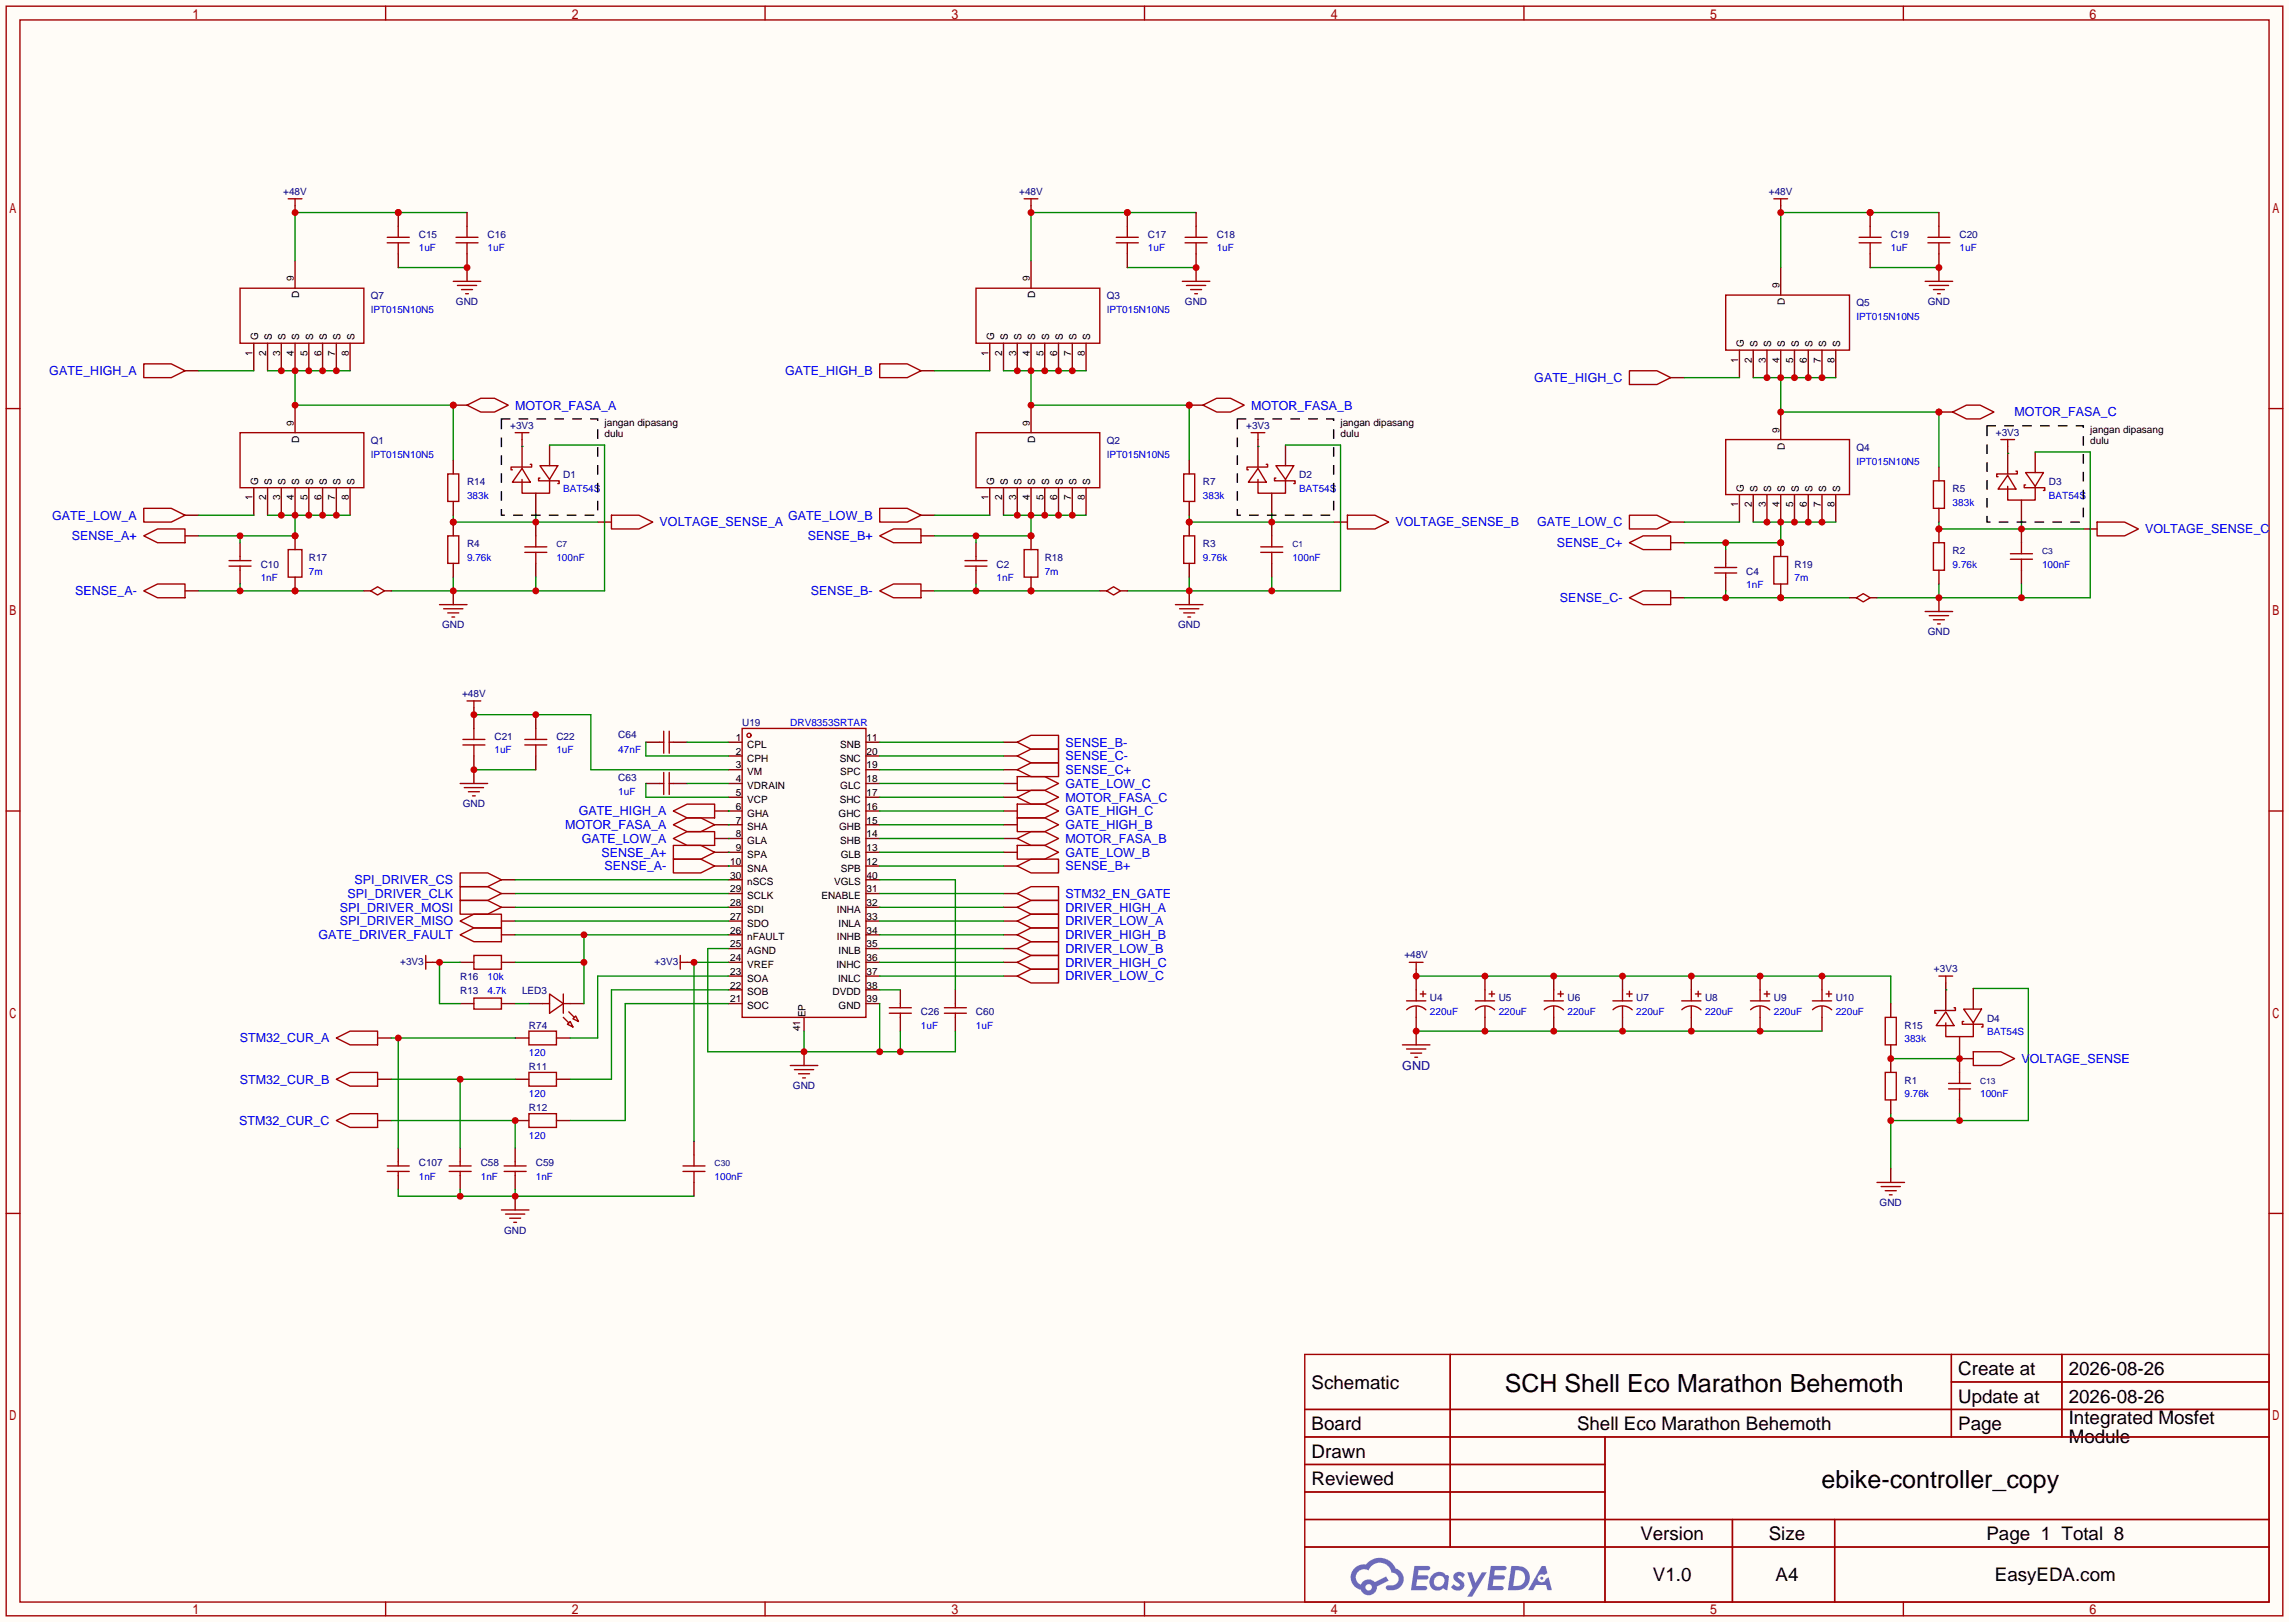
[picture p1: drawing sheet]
<svg xmlns="http://www.w3.org/2000/svg" width="423mm" height="299mm" viewBox="0 0 423 299" stroke-linecap="round" stroke-linejoin="round" font-family="sans-serif">
<defs><g id="words">
<g font-size="4.6">
<text x="277.9" y="257">SCH Shell Eco Marathon Behemoth</text>
<text x="336.4" y="274.8">ebike-controller_copy</text>
</g>
<g font-size="3.5">
<text x="242.2" y="256.4">Schematic</text>
<text x="361.6" y="253.9">Create at</text>
<text x="382" y="253.9">2026-08-26</text>
<text x="361.6" y="259">Update at</text>
<text x="382" y="259">2026-08-26</text>
<text x="382" y="262.9">Integrated Mosfet</text>
<text x="242.2" y="264">Board</text>
<text x="242.2" y="269.1">Drawn</text>
<text x="291.2" y="264">Shell Eco Marathon Behemoth</text>
<text x="361.6" y="264">Page</text>
<text x="382" y="266.3">Module</text>
<text x="242.2" y="274.2">Reviewed</text>
<text x="302.9" y="284.4">Version</text>
<text x="326.6" y="284.4">Size</text>
<text x="366.8" y="284.4">Page 1 Total 8</text>
<text x="305.2" y="292">V1.0</text>
<text x="327.8" y="292">A4</text>
<text x="368.3" y="292">EasyEDA.com</text>
</g>
<g font-size="2.3" fill="#00f">
<text x="9.1" y="69.3">GATE_HIGH_A</text>
<text x="145" y="69.3">GATE_HIGH_B</text>
<text x="283.3" y="70.5">GATE_HIGH_C</text>
<text x="95.1" y="75.6">MOTOR_FASA_A</text>
<text x="231" y="75.6">MOTOR_FASA_B</text>
<text x="372" y="76.9">MOTOR_FASA_C</text>
<text x="9.6" y="95.9">GATE_LOW_A</text>
<text x="145.5" y="95.9">GATE_LOW_B</text>
<text x="13.3" y="99.7">SENSE_A+</text>
<text x="121.8" y="97.2">VOLTAGE_SENSE_A</text>
<text x="149.2" y="99.7">SENSE_B+</text>
<text x="257.7" y="97.2">VOLTAGE_SENSE_B</text>
<text x="283.8" y="97.2">GATE_LOW_C</text>
<text x="287.5" y="101">SENSE_C+</text>
<text x="396.1" y="98.5">VOLTAGE_SENSE_C</text>
<text x="13.9" y="109.9">SENSE_A-</text>
<text x="149.7" y="109.9">SENSE_B-</text>
<text x="288" y="111.2">SENSE_C-</text>
<text x="196.7" y="137.8">SENSE_B-</text>
<text x="196.7" y="142.9">SENSE_C+</text>
<text x="196.7" y="140.4">SENSE_C-</text>
<text x="196.7" y="148">MOTOR_FASA_C</text>
<text x="196.7" y="145.5">GATE_LOW_C</text>
<text x="104.3" y="153.1">MOTOR_FASA_A</text>
<text x="106.9" y="150.5">GATE_HIGH_A</text>
<text x="107.4" y="155.6">GATE_LOW_A</text>
<text x="196.7" y="155.6">MOTOR_FASA_B</text>
<text x="196.7" y="150.5">GATE_HIGH_C</text>
<text x="196.7" y="153.1">GATE_HIGH_B</text>
<text x="111.1" y="158.2">SENSE_A+</text>
<text x="111.6" y="160.7">SENSE_A-</text>
<text x="196.7" y="158.2">GATE_LOW_B</text>
<text x="196.7" y="160.7">SENSE_B+</text>
<text x="64.2" y="165.8">SPI_DRIVER_CLK</text>
<text x="65.5" y="163.2">SPI_DRIVER_CS</text>
<text x="196.7" y="165.8">STM32_EN_GATE</text>
<text x="58.8" y="173.4">GATE_DRIVER_FAULT</text>
<text x="62.8" y="168.3">SPI_DRIVER_MOSI</text>
<text x="62.8" y="170.9">SPI_DRIVER_MISO</text>
<text x="196.7" y="173.4">DRIVER_HIGH_B</text>
<text x="196.7" y="170.9">DRIVER_LOW_A</text>
<text x="196.7" y="168.3">DRIVER_HIGH_A</text>
<text x="196.7" y="178.5">DRIVER_HIGH_C</text>
<text x="196.7" y="175.9">DRIVER_LOW_B</text>
<text x="196.7" y="181">DRIVER_LOW_C</text>
<text x="44.3" y="192.5">STM32_CUR_A</text>
<text x="373.3" y="196.3">VOLTAGE_SENSE</text>
<text x="44.3" y="200.1">STM32_CUR_B</text>
<text x="44.2" y="207.7">STM32_CUR_C</text>
</g>
<text font-size="2.3" fill="#000080" x="258.9" y="197.5">GND</text>
<g font-size="1.8" fill="#000080">
<text x="52.3" y="36">+48V</text>
<text x="188.2" y="36">+48V</text>
<text x="326.6" y="36">+48V</text>
<text x="77.3" y="43.9">C15</text>
<text x="90" y="43.9">C16</text>
<text x="212" y="43.9">C17</text>
<text x="224.7" y="43.9">C18</text>
<text x="349.1" y="43.9">C19</text>
<text x="361.8" y="43.9">C20</text>
<text x="68.5" y="55.3">Q7</text>
<text x="84.2" y="56.3">GND</text>
<text x="204.3" y="55.3">Q3</text>
<text x="218.8" y="56.3">GND</text>
<text x="342.8" y="56.6">Q5</text>
<text x="356" y="56.3">GND</text>
<text x="68.5" y="82">Q1</text>
<text x="94.2" y="79.2">+3V3</text>
<text x="204.3" y="82">Q2</text>
<text x="230.1" y="79.2">+3V3</text>
<text x="342.8" y="83.2">Q4</text>
<text x="368.5" y="80.4">+3V3</text>
<text x="86.2" y="89.6">R14</text>
<text x="104" y="88.3">D1</text>
<text x="222.1" y="89.6">R7</text>
<text x="239.9" y="88.3">D2</text>
<text x="378.3" y="89.6">D3</text>
<text x="360.6" y="90.9">R5</text>
<text x="86.2" y="101">R4</text>
<text x="222.1" y="101">R3</text>
<text x="48.1" y="104.8">C10</text>
<text x="57" y="103.6">R17</text>
<text x="184" y="104.8">C2</text>
<text x="192.9" y="103.6">R18</text>
<text x="322.5" y="106.1">C4</text>
<text x="331.3" y="104.8">R19</text>
<text x="360.6" y="102.3">R2</text>
<text x="81.6" y="116">GND</text>
<text x="217.5" y="116">GND</text>
<text x="356" y="117.3">GND</text>
<text x="85.3" y="128.7">+48V</text>
<text x="91.3" y="136.6">C21</text>
<text x="102.7" y="136.6">C22</text>
<text x="114.2" y="136.3">C64</text>
<text x="137" y="134">U19</text>
<text x="85.4" y="149">GND</text>
<text x="114.2" y="144.2">C63</text>
<text x="73.9" y="178.2">+3V3</text>
<text x="120.9" y="178.2">+3V3</text>
<text x="259.3" y="177">+48V</text>
<text x="357.1" y="179.5">+3V3</text>
<text x="85" y="183.6">R13</text>
<text x="85" y="181">R16</text>
<text x="96.4" y="183.6">LED3</text>
<text x="264" y="184.8">U4</text>
<text x="276.7" y="184.8">U5</text>
<text x="289.4" y="184.8">U6</text>
<text x="302.1" y="184.8">U7</text>
<text x="314.8" y="184.8">U8</text>
<text x="327.5" y="184.8">U9</text>
<text x="339" y="184.8">U10</text>
<text x="97.7" y="189.9">R74</text>
<text x="170.1" y="187.4">C26</text>
<text x="180.2" y="187.4">C60</text>
<text x="351.7" y="189.9">R15</text>
<text x="366.9" y="188.6">D4</text>
<text x="97.7" y="197.5">R11</text>
<text x="146.4" y="201.1">GND</text>
<text x="351.7" y="200.1">R1</text>
<text x="97.7" y="205.2">R12</text>
<text x="77.3" y="215.3">C107</text>
<text x="88.8" y="215.3">C58</text>
<text x="98.9" y="215.3">C59</text>
<text x="93.1" y="227.8">GND</text>
<text x="347.1" y="222.7">GND</text>
</g>
<g font-size="1.8" fill="#00f">
<text x="77.3" y="46.4">1uF</text>
<text x="90" y="46.4">1uF</text>
<text x="212" y="46.4">1uF</text>
<text x="224.7" y="46.4">1uF</text>
<text x="349.1" y="46.4">1uF</text>
<text x="361.8" y="46.4">1uF</text>
<text x="68.5" y="57.8">IPT015N10N5</text>
<text x="204.3" y="57.8">IPT015N10N5</text>
<text x="342.8" y="59.1">IPT015N10N5</text>
<text x="68.5" y="84.5">IPT015N10N5</text>
<text x="204.3" y="84.5">IPT015N10N5</text>
<text x="342.8" y="85.8">IPT015N10N5</text>
<text x="86.2" y="92.1">383k</text>
<text x="104" y="90.9">BAT54S</text>
<text x="222.1" y="92.1">383k</text>
<text x="239.9" y="90.9">BAT54S</text>
<text x="360.6" y="93.4">383k</text>
<text x="378.3" y="92.1">BAT54S</text>
<text x="48.1" y="107.4">1nF</text>
<text x="57" y="106.1">7m</text>
<text x="86.2" y="103.6">9.76k</text>
<text x="102.7" y="103.6">100nF</text>
<text x="184" y="107.4">1nF</text>
<text x="192.9" y="106.1">7m</text>
<text x="222.1" y="103.6">9.76k</text>
<text x="238.6" y="103.6">100nF</text>
<text x="331.3" y="107.4">7m</text>
<text x="360.6" y="104.8">9.76k</text>
<text x="377.1" y="104.8">100nF</text>
<text x="322.5" y="108.6">1nF</text>
<text x="145.9" y="134">DRV8353SRTAR</text>
<text x="91.3" y="139.1">1uF</text>
<text x="102.7" y="139.1">1uF</text>
<text x="114.2" y="139.1">47nF</text>
<text x="114.2" y="146.7">1uF</text>
<text x="90" y="183.6">4.7k</text>
<text x="90" y="181">10k</text>
<text x="170.1" y="189.9">1uF</text>
<text x="180.2" y="189.9">1uF</text>
<text x="264" y="187.4">220uF</text>
<text x="276.7" y="187.4">220uF</text>
<text x="289.4" y="187.4">220uF</text>
<text x="302.1" y="187.4">220uF</text>
<text x="314.8" y="187.4">220uF</text>
<text x="327.5" y="187.4">220uF</text>
<text x="339" y="187.4">220uF</text>
<text x="366.9" y="191.2">BAT54S</text>
<text x="97.7" y="195">120</text>
<text x="351.7" y="192.5">383k</text>
<text x="97.7" y="202.6">120</text>
<text x="351.7" y="202.6">9.76k</text>
<text x="365.6" y="202.6">100nF</text>
<text x="97.7" y="210.2">120</text>
<text x="77.3" y="217.9">1nF</text>
<text x="88.8" y="217.9">1nF</text>
<text x="98.9" y="217.9">1nF</text>
<text x="132" y="217.9">100nF</text>
</g>
<g font-size="1.8">
<text x="54.3" y="51.9" transform="rotate(-90 54.3 51.9)">9</text>
<text x="190.1" y="51.9" transform="rotate(-90 190.1 51.9)">9</text>
<text x="328.6" y="53.2" transform="rotate(-90 328.6 53.2)">9</text>
<text x="55.3" y="55.1" transform="rotate(-90 55.3 55.1)">D</text>
<text x="191.2" y="55.1" transform="rotate(-90 191.2 55.1)">D</text>
<text x="329.6" y="56.3" transform="rotate(-90 329.6 56.3)">D</text>
<text x="46.6" y="65.7" transform="rotate(-90 46.6 65.7)">1</text>
<text x="47.6" y="62.9" transform="rotate(-90 47.6 62.9)">G</text>
<text x="49.2" y="65.7" transform="rotate(-90 49.2 65.7)">2</text>
<text x="50.2" y="62.9" transform="rotate(-90 50.2 62.9)">S</text>
<text x="51.7" y="65.7" transform="rotate(-90 51.7 65.7)">3</text>
<text x="52.7" y="62.9" transform="rotate(-90 52.7 62.9)">S</text>
<text x="54.3" y="65.7" transform="rotate(-90 54.3 65.7)">4</text>
<text x="55.3" y="62.9" transform="rotate(-90 55.3 62.9)">S</text>
<text x="56.8" y="65.7" transform="rotate(-90 56.8 65.7)">5</text>
<text x="57.8" y="62.9" transform="rotate(-90 57.8 62.9)">S</text>
<text x="59.3" y="65.7" transform="rotate(-90 59.3 65.7)">6</text>
<text x="60.3" y="62.9" transform="rotate(-90 60.3 62.9)">S</text>
<text x="61.9" y="65.7" transform="rotate(-90 61.9 65.7)">7</text>
<text x="62.9" y="62.9" transform="rotate(-90 62.9 62.9)">S</text>
<text x="64.4" y="65.7" transform="rotate(-90 64.4 65.7)">8</text>
<text x="65.4" y="62.9" transform="rotate(-90 65.4 62.9)">S</text>
<text x="182.5" y="65.7" transform="rotate(-90 182.5 65.7)">1</text>
<text x="183.5" y="62.9" transform="rotate(-90 183.5 62.9)">G</text>
<text x="185.1" y="65.7" transform="rotate(-90 185.1 65.7)">2</text>
<text x="186.1" y="62.9" transform="rotate(-90 186.1 62.9)">S</text>
<text x="187.6" y="65.7" transform="rotate(-90 187.6 65.7)">3</text>
<text x="188.6" y="62.9" transform="rotate(-90 188.6 62.9)">S</text>
<text x="190.1" y="65.7" transform="rotate(-90 190.1 65.7)">4</text>
<text x="191.2" y="62.9" transform="rotate(-90 191.2 62.9)">S</text>
<text x="192.7" y="65.7" transform="rotate(-90 192.7 65.7)">5</text>
<text x="193.7" y="62.9" transform="rotate(-90 193.7 62.9)">S</text>
<text x="195.2" y="65.7" transform="rotate(-90 195.2 65.7)">6</text>
<text x="196.2" y="62.9" transform="rotate(-90 196.2 62.9)">S</text>
<text x="197.8" y="65.7" transform="rotate(-90 197.8 65.7)">7</text>
<text x="198.8" y="62.9" transform="rotate(-90 198.8 62.9)">S</text>
<text x="200.3" y="65.7" transform="rotate(-90 200.3 65.7)">8</text>
<text x="201.3" y="62.9" transform="rotate(-90 201.3 62.9)">S</text>
<text x="322" y="64.1" transform="rotate(-90 322 64.1)">G</text>
<text x="324.5" y="64.1" transform="rotate(-90 324.5 64.1)">S</text>
<text x="327" y="64.1" transform="rotate(-90 327 64.1)">S</text>
<text x="329.6" y="64.1" transform="rotate(-90 329.6 64.1)">S</text>
<text x="332.1" y="64.1" transform="rotate(-90 332.1 64.1)">S</text>
<text x="334.7" y="64.1" transform="rotate(-90 334.7 64.1)">S</text>
<text x="337.2" y="64.1" transform="rotate(-90 337.2 64.1)">S</text>
<text x="339.7" y="64.1" transform="rotate(-90 339.7 64.1)">S</text>
<text x="321" y="66.9" transform="rotate(-90 321 66.9)">1</text>
<text x="323.5" y="66.9" transform="rotate(-90 323.5 66.9)">2</text>
<text x="326" y="66.9" transform="rotate(-90 326 66.9)">3</text>
<text x="328.6" y="66.9" transform="rotate(-90 328.6 66.9)">4</text>
<text x="331.1" y="66.9" transform="rotate(-90 331.1 66.9)">5</text>
<text x="333.7" y="66.9" transform="rotate(-90 333.7 66.9)">6</text>
<text x="336.2" y="66.9" transform="rotate(-90 336.2 66.9)">7</text>
<text x="338.7" y="66.9" transform="rotate(-90 338.7 66.9)">8</text>
<text x="54.3" y="78.6" transform="rotate(-90 54.3 78.6)">9</text>
<text x="55.3" y="81.7" transform="rotate(-90 55.3 81.7)">D</text>
<text x="111.6" y="78.7">jangan dipasang</text>
<text x="111.6" y="80.7">dulu</text>
<text x="190.1" y="78.6" transform="rotate(-90 190.1 78.6)">9</text>
<text x="191.2" y="81.7" transform="rotate(-90 191.2 81.7)">D</text>
<text x="247.5" y="78.7">jangan dipasang</text>
<text x="247.5" y="80.7">dulu</text>
<text x="328.6" y="79.9" transform="rotate(-90 328.6 79.9)">9</text>
<text x="329.6" y="83" transform="rotate(-90 329.6 83)">D</text>
<text x="386" y="79.9">jangan dipasang</text>
<text x="386" y="82">dulu</text>
<text x="47.6" y="89.5" transform="rotate(-90 47.6 89.5)">G</text>
<text x="50.2" y="89.5" transform="rotate(-90 50.2 89.5)">S</text>
<text x="52.7" y="89.5" transform="rotate(-90 52.7 89.5)">S</text>
<text x="55.3" y="89.5" transform="rotate(-90 55.3 89.5)">S</text>
<text x="57.8" y="89.5" transform="rotate(-90 57.8 89.5)">S</text>
<text x="60.3" y="89.5" transform="rotate(-90 60.3 89.5)">S</text>
<text x="62.9" y="89.5" transform="rotate(-90 62.9 89.5)">S</text>
<text x="65.4" y="89.5" transform="rotate(-90 65.4 89.5)">S</text>
<text x="183.5" y="89.5" transform="rotate(-90 183.5 89.5)">G</text>
<text x="186.1" y="89.5" transform="rotate(-90 186.1 89.5)">S</text>
<text x="188.6" y="89.5" transform="rotate(-90 188.6 89.5)">S</text>
<text x="191.2" y="89.5" transform="rotate(-90 191.2 89.5)">S</text>
<text x="193.7" y="89.5" transform="rotate(-90 193.7 89.5)">S</text>
<text x="196.2" y="89.5" transform="rotate(-90 196.2 89.5)">S</text>
<text x="198.8" y="89.5" transform="rotate(-90 198.8 89.5)">S</text>
<text x="201.3" y="89.5" transform="rotate(-90 201.3 89.5)">S</text>
<text x="46.6" y="92.3" transform="rotate(-90 46.6 92.3)">1</text>
<text x="49.2" y="92.3" transform="rotate(-90 49.2 92.3)">2</text>
<text x="51.7" y="92.3" transform="rotate(-90 51.7 92.3)">3</text>
<text x="54.3" y="92.3" transform="rotate(-90 54.3 92.3)">4</text>
<text x="56.8" y="92.3" transform="rotate(-90 56.8 92.3)">5</text>
<text x="59.3" y="92.3" transform="rotate(-90 59.3 92.3)">6</text>
<text x="61.9" y="92.3" transform="rotate(-90 61.9 92.3)">7</text>
<text x="64.4" y="92.3" transform="rotate(-90 64.4 92.3)">8</text>
<text x="182.5" y="92.3" transform="rotate(-90 182.5 92.3)">1</text>
<text x="185.1" y="92.3" transform="rotate(-90 185.1 92.3)">2</text>
<text x="187.6" y="92.3" transform="rotate(-90 187.6 92.3)">3</text>
<text x="190.1" y="92.3" transform="rotate(-90 190.1 92.3)">4</text>
<text x="192.7" y="92.3" transform="rotate(-90 192.7 92.3)">5</text>
<text x="195.2" y="92.3" transform="rotate(-90 195.2 92.3)">6</text>
<text x="197.8" y="92.3" transform="rotate(-90 197.8 92.3)">7</text>
<text x="200.3" y="92.3" transform="rotate(-90 200.3 92.3)">8</text>
<text x="321" y="93.6" transform="rotate(-90 321 93.6)">1</text>
<text x="322" y="90.8" transform="rotate(-90 322 90.8)">G</text>
<text x="323.5" y="93.6" transform="rotate(-90 323.5 93.6)">2</text>
<text x="324.5" y="90.8" transform="rotate(-90 324.5 90.8)">S</text>
<text x="326" y="93.6" transform="rotate(-90 326 93.6)">3</text>
<text x="327" y="90.8" transform="rotate(-90 327 90.8)">S</text>
<text x="328.6" y="93.6" transform="rotate(-90 328.6 93.6)">4</text>
<text x="329.6" y="90.8" transform="rotate(-90 329.6 90.8)">S</text>
<text x="331.1" y="93.6" transform="rotate(-90 331.1 93.6)">5</text>
<text x="332.1" y="90.8" transform="rotate(-90 332.1 90.8)">S</text>
<text x="333.7" y="93.6" transform="rotate(-90 333.7 93.6)">6</text>
<text x="334.7" y="90.8" transform="rotate(-90 334.7 90.8)">S</text>
<text x="336.2" y="93.6" transform="rotate(-90 336.2 93.6)">7</text>
<text x="337.2" y="90.8" transform="rotate(-90 337.2 90.8)">S</text>
<text x="338.7" y="93.6" transform="rotate(-90 338.7 93.6)">8</text>
<text x="339.7" y="90.8" transform="rotate(-90 339.7 90.8)">S</text>
<text x="135.9" y="136.8">1</text>
<text x="160" y="136.8">11</text>
<text x="135.9" y="139.3">2</text>
<text x="135.9" y="141.9">3</text>
<text x="138" y="138.1">CPL</text>
<text x="138" y="140.6">CPH</text>
<text x="138" y="143.2">VM</text>
<text x="155.1" y="140.6">SNC</text>
<text x="155.2" y="143.2">SPC</text>
<text x="155.2" y="138.1">SNB</text>
<text x="160" y="141.9">19</text>
<text x="160" y="139.3">20</text>
<text x="135.9" y="144.4">4</text>
<text x="135.9" y="147">5</text>
<text x="135.9" y="149.5">6</text>
<text x="138" y="145.7">VDRAIN</text>
<text x="138" y="148.2">VCP</text>
<text x="155.1" y="148.2">SHC</text>
<text x="155.2" y="145.7">GLC</text>
<text x="160" y="149.5">16</text>
<text x="160" y="147">17</text>
<text x="160" y="144.4">18</text>
<text x="135.9" y="152">7</text>
<text x="135.9" y="154.6">8</text>
<text x="138" y="150.8">GHA</text>
<text x="138" y="153.3">SHA</text>
<text x="138" y="155.9">GLA</text>
<text x="154.8" y="150.8">GHC</text>
<text x="155" y="153.3">GHB</text>
<text x="155.2" y="155.9">SHB</text>
<text x="160" y="154.6">14</text>
<text x="160" y="152">15</text>
<text x="134.9" y="159.7">10</text>
<text x="135.9" y="157.1">9</text>
<text x="138" y="158.4">SPA</text>
<text x="138" y="160.9">SNA</text>
<text x="155.3" y="160.9">SPB</text>
<text x="155.3" y="158.4">GLB</text>
<text x="160" y="159.7">12</text>
<text x="160" y="157.1">13</text>
<text x="134.9" y="162.2">30</text>
<text x="134.9" y="164.7">29</text>
<text x="134.9" y="167.3">28</text>
<text x="138" y="163.5">nSCS</text>
<text x="138" y="166">SCLK</text>
<text x="151.7" y="166">ENABLE</text>
<text x="154" y="163.5">VGLS</text>
<text x="160" y="167.3">32</text>
<text x="160" y="164.7">31</text>
<text x="160" y="162.2">40</text>
<text x="134.9" y="169.8">27</text>
<text x="134.9" y="172.4">26</text>
<text x="138" y="168.6">SDI</text>
<text x="138" y="171.1">SDO</text>
<text x="138" y="173.6">nFAULT</text>
<text x="154.5" y="173.6">INHB</text>
<text x="154.5" y="168.6">INHA</text>
<text x="154.8" y="171.1">INLA</text>
<text x="160" y="172.4">34</text>
<text x="160" y="169.8">33</text>
<text x="134.9" y="174.9">25</text>
<text x="134.9" y="177.4">24</text>
<text x="134.9" y="180">23</text>
<text x="138" y="176.2">AGND</text>
<text x="138" y="178.7">VREF</text>
<text x="154.4" y="178.7">INHC</text>
<text x="154.8" y="176.2">INLB</text>
<text x="160" y="180">37</text>
<text x="160" y="177.4">36</text>
<text x="160" y="174.9">35</text>
<text x="134.9" y="182.5">22</text>
<text x="134.9" y="185.1">21</text>
<text x="138" y="181.3">SOA</text>
<text x="138" y="183.8">SOB</text>
<text x="153.7" y="183.8">DVDD</text>
<text x="154.7" y="181.3">INLC</text>
<text x="160" y="185.1">39</text>
<text x="160" y="182.5">38</text>
<text x="138" y="186.3">SOC</text>
<text x="147.7" y="190.4" transform="rotate(-90 147.7 190.4)">41</text>
<text x="148.8" y="187.8" transform="rotate(-90 148.8 187.8)">EP</text>
<text x="154.8" y="186.3">GND</text>
</g>
<g font-size="1.6" fill="#000080">
<text x="102.7" y="101">C7</text>
<text x="238.6" y="101">C1</text>
<text x="377.1" y="102.3">C3</text>
<text x="365.6" y="200.1">C13</text>
<text x="132" y="215.3">C30</text>
</g>
</g></defs>
<path d="M0 0h422.7v299.5h-422.7z" fill="#fffcf7"/>
<g fill="none" stroke="#a10000" stroke-width=".25">
<path d="M1.1 1.1h420.4v297.2h-420.4zM3.7 3.7h415.3v292.1h-415.3zM71.2 1.1v2.6M141.3 1.1v2.6M211.3 1.1v2.6M281.4 1.1v2.6M351.5 1.1v2.6M1.1 75.4h2.6M419 75.4h2.5M1.1 149.7h2.6M419 149.7h2.5M1.1 224h2.6"/>
<path d="M419 224h2.5M240.9 250.1h178.1v45.7h-178.1zM267.8 250.1v35.5M360.3 250.1v15.2M360.3 255.1h58.7M380.7 250.1v15.2M240.9 260.2h178.1M240.9 265.3h178.1M240.9 270.4h55.5M240.9 275.5h55.5M296.4 265.3v30.5M71.2 295.8v2.5"/>
<path d="M141.3 295.8v2.5M211.3 295.8v2.5M240.9 280.5h178.1M240.9 285.6h178.1M281.4 295.8v2.5M319.9 280.5v15.3M338.8 280.5v15.3M351.5 295.8v2.5"/>
</g>
<g fill="#5487ff">
<path d="M268.7 290.5a1.3 1.3 0 0 1 1.8 .2l-.4 .7a.54 .54 0 0 0-.9-.3l.1 .2a1.58 1.58 0 0 1 1.1 1.6 1.43 1.43 0 0 1-2.5 .2l.5-.6a.64 .64 0 0 0 .5 .4 .64 .64 0 0 0 .7-.2l-.2-.3a1.6 1.6 0 0 1-1-1.5z"/>
<path d="M270.9 290.3h.9l.6 1.9 1.2-1.9h.9l-2.7 4.5h-.9l1-1.7z"/>
<path d="M261.2 289.1h1.6a1.31 1.31 0 0 1 1.2 .2 .4 .4 0 0 1-.3 .6h-1.8l-.1 .9h1.6a.4 .4 0 0 1 .4 .5 .4 .4 0 0 1-.4 .3h-1.7l-.2 1.2h.8a1.23 1.23 0 0 1 1.2 .2 .39 .39 0 0 1-.3 .6h-2.7z"/>
<path d="M275.3 289.1h1.6a1.32 1.32 0 0 1 1.2 .2 .39 .39 0 0 1-.3 .6h-1.8l-.1 .9h1.6a.4 .4 0 0 1 .4 .5 .4 .4 0 0 1-.4 .3h-1.7l-.2 1.2h.8a1.23 1.23 0 0 1 1.2 .2 .39 .39 0 0 1-.3 .6h-2.7z"/>
<path d="M284.7 289.1h.7l.3 1.4-.6 .3a.75 .75 0 0 0-1.1 .3 .75 .75 0 0 0 .5 1.1 .75 .75 0 0 0 .9-.7l.5-.3 .7 2.4h-.9l-.2-1h-1.9l-.5 1h-.9z"/>
<path d="M279.1 289.1l-.7 4.5h1.5a2.27 2.27 0 0 0 2.6-2.3 2.27 2.27 0 0 0-2.7-2.2zM279.8 289.9a1.5 1.5 0 0 1 1.8 1.5 1.5 1.5 0 0 1-1.9 1.4h-.3z"/>
<path d="M264.5 290.7a1.62 1.62 0 0 0-.4 2.1 1.62 1.62 0 0 0 2 .7l.4-.3 .3 .3 .5 .1 .3-2.5-.2-.3h-.5a1.58 1.58 0 0 0-2.4-.1zM265.1 291.3a.99 .99 0 0 1 1.6 .3 .99 .99 0 0 1-.9 1.3 .94 .94 0 0 1-1-.5 .94 .94 0 0 1 .3-1.1z"/>
<path d="M250.1 289.5a2.37 2.37 0 0 0 1.2 4 1.54 1.54 0 0 0 1.7 1 1.54 1.54 0 0 0 1.3-1.6l2.1-1.1-.5-.8-2 1.1a1.57 1.57 0 0 0-2.6 .5 1.5 1.5 0 0 1-.8-2.1 1.5 1.5 0 0 1 2.2-.5 2.23 2.23 0 0 1 2.3-1.5 2.23 2.23 0 0 1 2 1.9 1.16 1.16 0 0 1 1.2 1 1.16 1.16 0 0 1-1.1 1.3h-.6a.47 .47 0 0 0-.6 .4 .47 .47 0 0 0 .4 .5 2.23 2.23 0 0 0 2.3-.6 2.23 2.23 0 0 0 .4-2.3 2.16 2.16 0 0 0-1.3-1.2 3.2 3.2 0 0 0-5.5-.7l-1.1 .1zM252.1 293.1a.6 .6 0 0 1 1.2 0 .6 .6 0 0 1-1.2 0z"/>
<circle cx="284.7" cy="291.4" r=".28"/>
</g>
<g fill="none" stroke="#a10000" stroke-width=".25">
<path d="M98.9 98.9v2.1M234.8 98.9v2.1M42.3 104.5h4.1M42.3 103.5h4.1M44.3 102.7v.8M44.3 104.5v.8M96.9 102h4.1M96.9 101h4.1M98.9 102v2M178.2 104.5h4M178.2 103.5h4M180.2 102.7v.8"/>
<path d="M180.2 104.5v.8M232.8 102h4.1M232.8 101h4.1M234.8 102v2M316.6 105.8h4.1M316.6 104.8h4.1M318.6 104v.8M318.6 105.8v.8M371.2 103.3h4.1M371.2 102.2h4.1M373.3 100.2v2M373.3 103.3v2"/>
<path d="M85 144.7h5M85.7 145.4h3.6M86.5 146.2h2M87.2 146.9h.6M121.8 144.7h.8M122.6 142.6v4.1M123.6 142.6v4.1M123.6 144.7h.7M87.5 176.4h5.1v2.5h-5.1zM260.2 177.7h2.6M261.5 177.7v1.2M87.5 184.3h5.1v2h-5.1z"/>
<path d="M97.7 198h5v2.5h-5zM97.7 190.4h5v2.5h-5zM100.2 185.3h1.3M101.5 183.5l2.5 1.8-2.5 1.8zM104 187.8l1 1M104 185.3h1.3M104 183.5v3.6M104.8 189.1l.5-.5 .5 1zM105 186.8l1 1M105.8 188.1l.5-.5 .5 1zM145.9 196.7h5.1M146.7 197.5h3.5"/>
<path d="M147.4 198.2h2.1M148.2 199h.5M164.2 187.1h4.1M164.2 186.1h4.1M166.2 185.3v.8M166.2 187.1v.7M174.4 187.1h4M174.4 186.1h4M176.4 185.3v.8M176.4 187.1v.7M259 192.9h5M259.7 193.7h3.6"/>
<path d="M260.5 194.4h2M261.2 195.2h.5M361.8 198v2M71.5 215.3h4.1M71.5 216.3h4.1M73.5 214.5v.8M73.5 216.3v.7M82.9 215.3h4.1M82.9 216.3h4.1M85 214.5v.8M85 216.3v.7M93.1 215.3h4.1"/>
<path d="M93.1 216.3h4.1M95.1 214.5v.8M95.1 216.3v.7M97.7 205.6h5v2.6h-5zM126.1 215.3h4.1M126.1 216.3h4.1M128.1 213.2v2.1M128.1 216.3v2M359.8 201h4.1M359.8 200h4.1M361.8 201v2.1M92.6 223.4h5.1"/>
<path d="M93.3 224.2h3.6M94.1 224.9h2M94.9 225.7h.5"/>
</g>
<g fill="none" stroke="#870000" stroke-width=".25">
<path d="M98.9 96.4v2.5M234.8 96.4v2.5M373.3 97.7v2.5M44.3 100.2v2.5M44.3 105.3v2.5M98.9 104v2.6M180.2 100.2v2.5M180.2 105.3v2.5M234.8 104v2.6M318.6 101.5v2.5M318.6 106.6v2.5M373.3 105.3v2.5"/>
<path d="M87.5 142.1v2.6M119.3 144.7h2.5M124.3 144.7h2.6M85 177.7h2.5M92.6 177.7h2.5M261.5 178.9v1.3M85 185.3h2.5M92.6 185.3h2.5M95.1 199.3h2.6M95.1 191.6h2.6M97.7 185.3h2.5M102.7 199.3h2.6"/>
<path d="M102.7 191.6h2.6M105.3 185.3h2.5M148.5 194.2v2.5M166.2 182.8v2.5M166.2 187.8v2.6M176.4 182.8v2.5M176.4 187.8v2.6M261.5 190.4v2.5M361.8 195.5v2.5M73.5 212v2.5M73.5 217v2.6M85 212v2.5"/>
<path d="M85 217v2.6M95.1 212v2.5M95.1 217v2.6M95.1 206.9h2.6M102.7 206.9h2.6M128.1 210.7v2.5M128.1 218.3v2.6M361.8 203.1v2.5M95.1 220.9v2.5"/>
</g>
<path d="M364.4 182.5h10.1v24.4h-25.4M349.1 205.6v10.2M361.8 205.6v1.3" fill="none" stroke="#008700" stroke-width=".25"/>
<g fill="#c00">
<circle cx="361.8" cy="206.9" r=".63"/>
<circle cx="349.1" cy="206.9" r=".63"/>
</g>
<g fill="none" stroke="#870000" stroke-width=".25">
<path d="M54.5 38v1.2M190.4 38v1.2M328.8 38v1.2M86.2 49.4v2.5M220.9 49.4v2.5M358 49.4v2.5M34.2 68.5h2.5M170.1 68.5h2.5M308.5 69.7h2.5M34.2 95.1h2.5M34.2 98.9h2.5M96.4 81.2v5"/>
<path d="M98.9 91.1v3.8M101.5 82.2v3.8M170.1 95.1h2.5M170.1 98.9h2.5M232.3 81.2v5M234.8 91.1v3.8M237.4 82.2v3.8M308.5 96.4h2.5M370.7 82.4v5.1M373.3 92.3v3.8M375.8 83.4v3.8M34.2 109.1h2.5"/>
<path d="M83.7 109.1v2.5M170.1 109.1h2.5M219.6 109.1v2.5M308.5 100.2h2.5M308.5 110.4h2.5M358 110.4v2.5M87.5 130.7v1.3M79.9 177.7h1.3M92.6 172.6h2.5M92.6 170.1h2.5M92.6 167.5h2.5M92.6 162.4h2.5"/>
<path d="M92.6 165h2.5M126.9 177.7h1.2M185.3 177.7h2.5M185.3 175.1h2.5M185.3 172.6h2.5M185.3 170.1h2.5M185.3 167.5h2.5M185.3 165h2.5M185.3 180.2h2.5M359.3 181.5v5.1M361.8 191.4v3.8M361.8 195.5h2.6"/>
<path d="M364.4 182.5v3.8M349.1 215.8v2.5"/>
</g>
<g fill="none" stroke="#a10000" stroke-width=".25">
<path d="M53.2 36.7h2.6M54.5 36.7v1.3M189.1 36.7h2.5M190.4 36.7v1.3M327.5 36.7h2.6M328.8 36.7v1.3M83.7 51.9h5.1M84.5 52.7h3.5M85.2 53.5h2M86 54.2h.5M218.3 51.9h5.1M219.1 52.7h3.5"/>
<path d="M219.8 53.5h2.1M220.6 54.2h.5M355.5 51.9h5.1M356.2 52.7h3.6M357 53.5h2M357.8 54.2h.5M26.5 67.2h5.1l2.6 1.3-2.6 1.2h-5.1zM95.1 79.9h2.6M96.4 79.9v1.3M162.4 67.2h5.1l2.6 1.3-2.6 1.2h-5.1zM231 79.9h2.6M232.3 79.9v1.3"/>
<path d="M300.9 68.5h5l2.6 1.2-2.6 1.3h-5zM26.5 93.9h5.1l2.6 1.2-2.6 1.3h-5.1zM26.5 98.9l2.6-1.2h5.1v2.5h-5.1zM96.4 88.5v2.6h5.1v-2.6M96.4 86.5l1.5 2.5h-3.3zM97.9 85.7h.3v.5h-3.8v.5h.2M99.7 86h3.3l-1.5 2.5zM99.7 88.3h-.3v.5h3.9v.5h-.3M162.4 93.9h5.1l2.6 1.2-2.6 1.3h-5.1zM162.4 98.9l2.6-1.2h5.1v2.5h-5.1zM232.3 88.5v2.6h5.1v-2.6M232.3 86.5l1.5 2.5h-3.3z"/>
<path d="M233.8 85.7h.3v.5h-3.8v.5h.2M235.6 86h3.3l-1.5 2.5zM235.6 88.3h-.3v.5h3.8v.5h-.2M300.9 95.1h5l2.6 1.3-2.6 1.3h-5zM369.4 81.2h2.6M370.7 89.8v2.5h5.1v-2.5M370.7 87.8l1.5 2.5h-3.3zM370.7 81.2v1.2M372.2 87h.3v.5h-3.8v.5h.2M374 87.2h3.3l-1.5 2.6zM374 89.5h-.2v.5h3.8v.6h-.3M26.5 109.1l2.6-1.3h5.1v2.6h-5.1z"/>
<path d="M81.2 111.6h5M81.9 112.4h3.6M82.7 113.2h2M83.4 113.9h.5M162.4 109.1l2.6-1.3h5.1v2.6h-5.1zM217 111.6h5.1M217.8 112.4h3.6M218.6 113.2h2M219.3 113.9h.5M300.9 100.2l2.5-1.3h5.1v2.6h-5.1zM300.9 110.4l2.5-1.3h5.1v2.5h-5.1zM355.5 112.9h5.1"/>
<path d="M356.2 113.7h3.6M357 114.4h2M357.8 115.2h.5M86.2 129.4h2.6M87.5 129.4v1.3M78.6 177.7h1.3M78.6 176.4v2.5M85 161.2h5l2.6 1.2-2.6 1.3h-5zM85 166.2h5l2.6 1.3-2.6 1.3h-5zM85 163.7h5l2.6 1.3-2.6 1.2h-5zM85 170.1l2.5-1.3h5.1v2.5h-5.1zM85 172.6l2.5-1.3h5.1v2.6h-5.1z"/>
<path d="M125.6 176.4v2.5M125.6 177.7h1.3M187.8 177.7l2.6-1.3h5.1v2.5h-5.1zM187.8 175.1l2.6-1.2h5.1v2.5h-5.1zM187.8 172.6l2.6-1.3h5.1v2.6h-5.1zM187.8 170.1l2.6-1.3h5.1v2.5h-5.1zM187.8 167.5l2.6-1.3h5.1v2.6h-5.1zM187.8 165l2.6-1.3h5.1v2.5h-5.1zM187.8 180.2l2.6-1.3h5.1v2.6h-5.1zM358 180.2h2.6M359.3 188.8v2.6h5.1v-2.6M359.3 186.8l1.5 2.6h-3.3z"/>
<path d="M359.3 180.2v1.3M360.8 186.1h.3v.5h-3.8v.5h.2M362.6 186.3h3.3l-1.5 2.5zM362.6 188.6h-.3v.5h3.8v.5h-.2M346.6 218.3h5.1M347.3 219.1h3.6M348.1 219.8h2M348.9 220.6h.5"/>
</g>
<path d="M359.3 182.8h.1M361.8 195.2v.3h-12.7" fill="none" stroke="#008700" stroke-width=".25"/>
<circle cx="361.8" cy="195.5" r=".63" fill="#c00"/>
<path d="M112.9 95.1h5.1l2.5 1.3-2.5 1.3h-5.1zM248.8 95.1h5.1l2.5 1.3-2.5 1.3h-5.1zM387.2 96.4h5.1l2.5 1.3-2.5 1.2h-5.1zM62.1 191.6l2.5-1.2h5.1v2.5h-5.1zM62.1 199.3l2.5-1.3h5.1v2.5h-5.1zM259.7 184.8h3.6M364.4 194.2h5l2.6 1.3-2.6 1.2h-5zM62.1 206.9l2.5-1.3h5.1v2.6h-5.1z" fill="none" stroke="#a10000" stroke-width=".25"/>
<path d="M110.4 96.4h2.5M246.3 96.4h2.5M384.7 97.7h2.5M69.7 191.6h2.6M69.7 199.3h2.6M261.5 180.2v2.6M69.7 206.9h2.6" fill="none" stroke="#870000" stroke-width=".25"/>
<path d="M261.5 180.2h87.6v5.1" fill="none" stroke="#008700" stroke-width=".25"/>
<circle cx="261.5" cy="180.2" r=".63" fill="#c00"/>
<path d="M261.5 187.8v2.6M274.2 180.2v2.6" fill="none" stroke="#870000" stroke-width=".25"/>
<path d="M259.7 186.4a2.54 2.54 0 0 1 3.6 0M261.5 182.8v2M261.5 185.8v2M262.3 183.5h1M262.8 183v1M272.4 184.8h3.6" fill="none" stroke="#a10000" stroke-width=".25"/>
<circle cx="274.2" cy="180.2" r=".63" fill="#c00"/>
<path d="M274.2 187.8v2.6M286.9 180.2v2.6" fill="none" stroke="#870000" stroke-width=".25"/>
<path d="M272.4 186.4a2.54 2.54 0 0 1 3.6 0M274.2 182.8v2M274.2 185.8v2M275 183.5h1M275.5 183v1M285.1 184.8h3.6" fill="none" stroke="#a10000" stroke-width=".25"/>
<circle cx="286.9" cy="180.2" r=".63" fill="#c00"/>
<path d="M286.9 187.8v2.6M299.6 180.2v2.6" fill="none" stroke="#870000" stroke-width=".25"/>
<path d="M285.1 186.4a2.54 2.54 0 0 1 3.6 0M286.9 182.8v2M286.9 185.8v2M287.7 183.5h1M288.2 183v1M297.8 184.8h3.6" fill="none" stroke="#a10000" stroke-width=".25"/>
<circle cx="299.6" cy="180.2" r=".63" fill="#c00"/>
<path d="M299.6 187.8v2.6M312.3 180.2v2.6" fill="none" stroke="#870000" stroke-width=".25"/>
<path d="M297.8 186.4a2.54 2.54 0 0 1 3.6 0M299.6 182.8v2M299.6 185.8v2M300.4 183.5h1M300.9 183v1M310.5 184.8h3.6" fill="none" stroke="#a10000" stroke-width=".25"/>
<circle cx="312.3" cy="180.2" r=".63" fill="#c00"/>
<path d="M312.3 187.8v2.6M325 180.2v2.6" fill="none" stroke="#870000" stroke-width=".25"/>
<path d="M310.5 186.4a2.54 2.54 0 0 1 3.6 0M312.3 182.8v2M312.3 185.8v2M313.1 183.5h1M313.6 183v1M323.2 184.8h3.6" fill="none" stroke="#a10000" stroke-width=".25"/>
<circle cx="325" cy="180.2" r=".63" fill="#c00"/>
<path d="M325 187.8v2.6M336.4 180.2v2.6" fill="none" stroke="#870000" stroke-width=".25"/>
<path d="M323.2 186.4a2.54 2.54 0 0 1 3.6 0M325 182.8v2M325 185.8v2M325.8 183.5h1M326.3 183v1M334.6 184.8h3.6" fill="none" stroke="#a10000" stroke-width=".25"/>
<circle cx="336.4" cy="180.2" r=".63" fill="#c00"/>
<path d="M336.4 187.8v2.6" fill="none" stroke="#870000" stroke-width=".25"/>
<path d="M334.7 186.4a2.54 2.54 0 0 1 3.5 0M336.4 182.8v2M336.4 185.8v2M337.2 183.5h1M337.7 183v1" fill="none" stroke="#a10000" stroke-width=".25"/>
<path d="M261.5 190.4h74.9" fill="none" stroke="#008700" stroke-width=".25"/>
<g fill="#c00">
<circle cx="325" cy="190.4" r=".63"/>
<circle cx="312.3" cy="190.4" r=".63"/>
<circle cx="299.6" cy="190.4" r=".63"/>
<circle cx="286.9" cy="190.4" r=".63"/>
<circle cx="274.2" cy="190.4" r=".63"/>
<circle cx="261.5" cy="190.4" r=".63"/>
</g>
<g fill="none" stroke="#a10000" stroke-width=".25">
<path d="M44.3 53.2h22.9v10.2h-22.9zM180.2 53.2h22.9v10.2h-22.9zM318.6 54.5h22.9v10.1h-22.9zM44.3 79.9h22.9v10.1h-22.9zM180.2 79.9h22.9v10.1h-22.9zM318.6 81.2h22.9v10.1h-22.9zM137 134.5h22.9v53.3h-22.9z"/>
<circle cx="138.3" cy="135.8" r=".38"/>
</g>
<g fill="none" stroke="#870000" stroke-width=".25">
<path d="M54.5 48.1v5.1M190.4 48.1v5.1M328.8 49.4v5.1M46.9 63.4v5.1M49.4 63.4v5.1M51.9 63.4v5.1M54.5 63.4v5.1M54.5 74.8v5.1M57 63.4v5.1M59.6 63.4v5.1M62.1 63.4v5.1M64.6 63.4v5.1"/>
<path d="M182.8 63.4v5.1M185.3 63.4v5.1M187.8 63.4v5.1M190.4 63.4v5.1M190.4 74.8v5.1M192.9 63.4v5.1M195.5 63.4v5.1M198 63.4v5.1M200.5 63.4v5.1M321.2 64.6v5.1M323.7 64.6v5.1M326.3 64.6v5.1"/>
<path d="M328.8 64.6v5.1M328.8 76.1v5.1M331.3 64.6v5.1M333.9 64.6v5.1M336.4 64.6v5.1M339 64.6v5.1M46.9 90v5.1M49.4 90v5.1M51.9 90v5.1M54.5 90v5.1M57 90v5.1M59.6 90v5.1"/>
<path d="M62.1 90v5.1M64.6 90v5.1M182.8 90v5.1M185.3 90v5.1M187.8 90v5.1M190.4 90v5.1M192.9 90v5.1M195.5 90v5.1M198 90v5.1M200.5 90v5.1M321.2 91.3v5.1M323.7 91.3v5.1"/>
<path d="M326.3 91.3v5.1M328.8 91.3v5.1M331.3 91.3v5.1M333.9 91.3v5.1M336.4 91.3v5.1M339 91.3v5.1M134.5 137h2.5M134.5 139.6h2.5M159.9 137h2.5M159.9 139.6h2.5M134.5 142.1h2.5M134.5 144.7h2.5"/>
<path d="M134.5 147.2h2.5M134.5 149.7h2.5M134.5 152.3h2.5M134.5 154.8h2.5M134.5 157.4h2.5M134.5 159.9h2.5M159.9 142.1h2.5M159.9 144.7h2.5M159.9 147.2h2.5M159.9 149.7h2.5M159.9 152.3h2.5M159.9 154.8h2.5"/>
<path d="M159.9 157.4h2.5M159.9 159.9h2.5M134.5 162.4h2.5M134.5 165h2.5M134.5 167.5h2.5M134.5 170.1h2.5M134.5 172.6h2.5M134.5 175.1h2.5M134.5 177.7h2.5M159.9 162.4h2.5M159.9 165h2.5M159.9 167.5h2.5"/>
<path d="M159.9 170.1h2.5M159.9 172.6h2.5M159.9 175.1h2.5M159.9 177.7h2.5M134.5 180.2h2.5M134.5 182.8h2.5M134.5 185.3h2.5M148.5 187.8v2.6M159.9 180.2h2.5M159.9 182.8h2.5M159.9 185.3h2.5"/>
</g>
<path d="M185.3 68.5h15.2M190.4 68.5v6.3h29.2v10.2" fill="none" stroke="#008700" stroke-width=".25"/>
<g fill="#c00">
<circle cx="219.6" cy="74.8" r=".63"/>
<circle cx="190.4" cy="74.8" r=".63"/>
<circle cx="190.4" cy="68.5" r=".63"/>
<circle cx="192.9" cy="68.5" r=".63"/>
<circle cx="195.5" cy="68.5" r=".63"/>
<circle cx="198" cy="68.5" r=".63"/>
<circle cx="187.8" cy="68.5" r=".63"/>
</g>
<path d="M323.7 69.7h15.3M328.8 69.7v6.4h29.2v10.1" fill="none" stroke="#008700" stroke-width=".25"/>
<g fill="#c00">
<circle cx="358" cy="76.1" r=".63"/>
<circle cx="328.8" cy="76.1" r=".63"/>
<circle cx="328.8" cy="69.7" r=".63"/>
<circle cx="336.4" cy="69.7" r=".63"/>
<circle cx="333.9" cy="69.7" r=".63"/>
<circle cx="331.3" cy="69.7" r=".63"/>
<circle cx="326.3" cy="69.7" r=".63"/>
</g>
<path d="M49.4 68.5h15.2M54.5 68.5v6.3h29.2v10.2" fill="none" stroke="#008700" stroke-width=".25"/>
<g fill="#c00">
<circle cx="51.9" cy="68.5" r=".63"/>
<circle cx="54.5" cy="68.5" r=".63"/>
<circle cx="57" cy="68.5" r=".63"/>
<circle cx="59.6" cy="68.5" r=".63"/>
<circle cx="62.1" cy="68.5" r=".63"/>
<circle cx="54.5" cy="74.8" r=".63"/>
<circle cx="83.7" cy="74.8" r=".63"/>
</g>
<path d="M323.7 96.4h15.3M328.8 96.4v3.8h-17.8M318.6 100.2v1.3" fill="none" stroke="#008700" stroke-width=".25"/>
<g fill="#c00">
<circle cx="318.6" cy="100.2" r=".63"/>
<circle cx="328.8" cy="100.2" r=".63"/>
<circle cx="328.8" cy="96.4" r=".63"/>
<circle cx="336.4" cy="96.4" r=".63"/>
<circle cx="333.9" cy="96.4" r=".63"/>
<circle cx="331.3" cy="96.4" r=".63"/>
<circle cx="326.3" cy="96.4" r=".63"/>
</g>
<path d="M180.2 98.9v1.3M185.3 95.1h15.2M190.4 95.1v3.8h-17.8" fill="none" stroke="#008700" stroke-width=".25"/>
<g fill="#c00">
<circle cx="180.2" cy="98.9" r=".63"/>
<circle cx="190.4" cy="98.9" r=".63"/>
<circle cx="190.4" cy="95.1" r=".63"/>
<circle cx="198" cy="95.1" r=".63"/>
<circle cx="195.5" cy="95.1" r=".63"/>
<circle cx="192.9" cy="95.1" r=".63"/>
<circle cx="187.8" cy="95.1" r=".63"/>
</g>
<path d="M44.3 98.9v1.3M49.4 95.1h15.2M54.5 95.1v3.8h-17.8" fill="none" stroke="#008700" stroke-width=".25"/>
<g fill="#c00">
<circle cx="51.9" cy="95.1" r=".63"/>
<circle cx="54.5" cy="95.1" r=".63"/>
<circle cx="57" cy="95.1" r=".63"/>
<circle cx="59.6" cy="95.1" r=".63"/>
<circle cx="62.1" cy="95.1" r=".63"/>
<circle cx="54.5" cy="98.9" r=".63"/>
<circle cx="44.3" cy="98.9" r=".63"/>
</g>
<path d="M101.5 82.2h10.1v26.9h-39.3M83.7 106.6v2.5M98.9 106.6v2.5" fill="none" stroke="#008700" stroke-width=".25"/>
<g fill="#c00">
<circle cx="83.7" cy="109.1" r=".63"/>
<circle cx="98.9" cy="109.1" r=".63"/>
</g>
<path d="M172.6 109.1h30.5M180.2 107.8v1.3" fill="none" stroke="#008700" stroke-width=".25"/>
<g fill="#c00">
<circle cx="180.2" cy="109.1" r=".63"/>
<circle cx="190.4" cy="109.1" r=".63"/>
</g>
<path d="M375.8 83.4h10.2v27h-39.4M358 107.8v2.6M373.3 107.8v2.6" fill="none" stroke="#008700" stroke-width=".25"/>
<g fill="#c00">
<circle cx="373.3" cy="110.4" r=".63"/>
<circle cx="358" cy="110.4" r=".63"/>
</g>
<path d="M311 110.4h30.5M318.6 109.1v1.3" fill="none" stroke="#008700" stroke-width=".25"/>
<g fill="#c00">
<circle cx="318.6" cy="110.4" r=".63"/>
<circle cx="328.8" cy="110.4" r=".63"/>
</g>
<path d="M36.7 109.1h30.5M44.3 107.8v1.3" fill="none" stroke="#008700" stroke-width=".25"/>
<g fill="#c00">
<circle cx="44.3" cy="109.1" r=".63"/>
<circle cx="54.5" cy="109.1" r=".63"/>
</g>
<path d="M237.4 82.2h10.1v26.9h-39.3M219.6 106.6v2.5M234.8 106.6v2.5" fill="none" stroke="#008700" stroke-width=".25"/>
<g fill="#c00">
<circle cx="234.8" cy="109.1" r=".63"/>
<circle cx="219.6" cy="109.1" r=".63"/>
</g>
<path d="M358 39.2h-29.2v10.2M36.7 68.5h10.2M172.6 68.5h10.2M311 69.7h10.2M36.7 95.1h10.2M172.6 95.1h10.2M311 96.4h10.2" fill="none" stroke="#008700" stroke-width=".25"/>
<g fill="#c00">
<circle cx="328.8" cy="39.2" r=".63"/>
<circle cx="345.3" cy="39.2" r=".63"/>
</g>
<path d="M220.9 39.2h-30.5v8.9" fill="none" stroke="#008700" stroke-width=".25"/>
<g fill="#c00">
<circle cx="190.4" cy="39.2" r=".63"/>
<circle cx="208.2" cy="39.2" r=".63"/>
</g>
<path d="M86.2 39.2h-31.7v8.9" fill="none" stroke="#008700" stroke-width=".25"/>
<g fill="#c00">
<circle cx="54.5" cy="39.2" r=".63"/>
<circle cx="73.5" cy="39.2" r=".63"/>
</g>
<path d="M83.7 95.1v1.3h26.7M96.4 82.4h.1M98.9 94.9v1.5M232.3 82.4h.1M370.7 83.7h.1" fill="none" stroke="#008700" stroke-width=".25"/>
<g fill="#c00">
<circle cx="83.7" cy="96.4" r=".63"/>
<circle cx="98.9" cy="96.4" r=".63"/>
</g>
<path d="M358 96.4v1.3h26.7M373.3 96.1v1.6" fill="none" stroke="#008700" stroke-width=".25"/>
<g fill="#c00">
<circle cx="373.3" cy="97.7" r=".63"/>
<circle cx="358" cy="97.7" r=".63"/>
</g>
<path d="M219.6 95.1v1.3h26.7M234.8 94.9v1.5" fill="none" stroke="#008700" stroke-width=".25"/>
<g fill="#c00">
<circle cx="234.8" cy="96.4" r=".63"/>
<circle cx="219.6" cy="96.4" r=".63"/>
</g>
<path d="M83.7 74.8h2.5M132 152.3h2.5M185.3 154.8h2.5M185.3 147.2h2.5" fill="none" stroke="#870000" stroke-width=".25"/>
<path d="M124.3 152.3l2.6-1.3h2.5l2.6 1.3-2.6 1.2h-2.5zM187.8 154.8l2.6-1.3h2.5l2.6 1.3-2.6 1.3h-2.5zM187.8 147.2l2.6-1.3h2.5l2.6 1.3-2.6 1.3h-2.5z" fill="none" stroke="#a10000" stroke-width=".25"/>
<circle cx="83.7" cy="74.8" r=".63" fill="#c00"/>
<path d="M86.2 74.8l2.6-1.3h2.5l2.6 1.3-2.6 1.3h-2.5z" fill="none" stroke="#a10000" stroke-width=".25"/>
<path d="M219.6 74.8h2.5" fill="none" stroke="#870000" stroke-width=".25"/>
<circle cx="219.6" cy="74.8" r=".63" fill="#c00"/>
<path d="M222.1 74.8l2.6-1.3h2.5l2.5 1.3-2.5 1.3h-2.5z" fill="none" stroke="#a10000" stroke-width=".25"/>
<path d="M358 76.1h2.6" fill="none" stroke="#870000" stroke-width=".25"/>
<circle cx="358" cy="76.1" r=".63" fill="#c00"/>
<path d="M360.6 76.1l2.5-1.3h2.5l2.6 1.3-2.6 1.2h-2.5z" fill="none" stroke="#a10000" stroke-width=".25"/>
<path d="M73.5 49.4h12.7M208.2 49.4h12.7M345.3 49.4h12.7M134.5 152.3h.1M162.4 154.8h22.9M162.4 147.2h22.9M134.5 175.1h-3.8v19.1h45.7v-3.8M148.5 190.4v3.8M162.4 185.3v8.9M166.2 190.4v3.8" fill="none" stroke="#008700" stroke-width=".25"/>
<g fill="#c00">
<circle cx="148.5" cy="194.2" r=".63"/>
<circle cx="162.4" cy="194.2" r=".63"/>
<circle cx="166.2" cy="194.2" r=".63"/>
</g>
<path d="M185.3 137h2.5M185.3 139.6h2.5M132 149.7h2.5M132 157.4h2.5M132 154.8h2.5M132 159.9h2.5M185.3 144.7h2.5M185.3 149.7h2.5M185.3 152.3h2.5M185.3 157.4h2.5M185.3 159.9h2.5M185.3 142.1h2.5" fill="none" stroke="#870000" stroke-width=".25"/>
<path d="M187.8 137l2.6-1.2h5.1v2.5h-5.1zM187.8 139.6l2.6-1.3h5.1v2.5h-5.1zM124.3 149.7l2.6-1.2h5.1v2.5h-5.1zM124.3 154.8l2.6-1.3h5.1v2.6h-5.1zM124.3 156.1h5.1l2.6 1.3-2.6 1.2h-5.1zM124.3 158.6h5.1l2.6 1.3-2.6 1.3h-5.1zM187.8 143.4h5.1l2.6 1.3-2.6 1.2h-5.1zM187.8 148.5h5.1l2.6 1.2-2.6 1.3h-5.1zM187.8 151h5.1l2.6 1.3-2.6 1.2h-5.1zM187.8 156.1h5.1l2.6 1.3-2.6 1.2h-5.1zM187.8 159.9l2.6-1.3h5.1v2.6h-5.1zM187.8 142.1l2.6-1.3h5.1v2.6h-5.1z" fill="none" stroke="#a10000" stroke-width=".25"/>
<g fill="none" stroke="#008700" stroke-width=".25">
<path d="M162.4 137h22.9M162.4 139.6h22.9M134.5 149.7h.1M134.5 154.8h.1M134.5 157.4h.1M134.5 159.9h.1M162.4 144.7h22.9M162.4 149.7h22.9M162.4 152.3h22.9M162.4 157.4h22.9M162.4 159.9h22.9M162.4 142.1h22.9"/>
<path d="M95.1 170.1h39.4M95.1 167.5h39.4M95.1 165h39.4M162.4 177.7h22.9M162.4 175.1h22.9M162.4 172.6h22.9M162.4 170.1h22.9M162.4 167.5h22.9M72.3 191.6h22.8M73.5 191.6v20.4M134.5 180.2h-24.1v11.4h-5.1M134.5 182.8h-21.6v16.5h-7.6"/>
<path d="M134.5 185.3h-19.1v21.6h-10.1M162.4 180.2h22.9"/>
</g>
<circle cx="73.5" cy="191.6" r=".63" fill="#c00"/>
<path d="M72.3 199.3h22.8M85 199.3v12.7" fill="none" stroke="#008700" stroke-width=".25"/>
<circle cx="85" cy="199.3" r=".63" fill="#c00"/>
<path d="M72.3 206.9h22.8v5.1" fill="none" stroke="#008700" stroke-width=".25"/>
<circle cx="95.1" cy="206.9" r=".63" fill="#c00"/>
<path d="M73.5 219.6v1.3h54.6M85 219.6v1.3M95.1 219.6v1.3" fill="none" stroke="#008700" stroke-width=".25"/>
<g fill="#c00">
<circle cx="95.1" cy="220.9" r=".63"/>
<circle cx="85" cy="220.9" r=".63"/>
</g>
<path d="M95.1 177.7h12.7M95.1 172.6h39.4M107.8 172.6v12.7M162.4 162.4h14v20.4M162.4 165h22.9M95.1 185.3h2.6M162.4 182.8h3.8" fill="none" stroke="#008700" stroke-width=".25"/>
<g fill="#c00">
<circle cx="107.8" cy="177.7" r=".63"/>
<circle cx="107.8" cy="172.6" r=".63"/>
</g>
<path d="M85 177.7h-3.8v7.6h3.8" fill="none" stroke="#008700" stroke-width=".25"/>
<circle cx="81.2" cy="177.7" r=".63" fill="#c00"/>
<path d="M134.5 177.7h-6.4v33" fill="none" stroke="#008700" stroke-width=".25"/>
<circle cx="128.1" cy="177.7" r=".63" fill="#c00"/>
<path d="M87.5 132h21.6v10.1h25.4M119.3 137v2.6h15.2M126.9 137h7.6M87.5 142.1h11.4M119.3 144.7v2.5h15.2M126.9 144.7h7.6" fill="none" stroke="#008700" stroke-width=".25"/>
<path d="M71.5 44.8h4.1M71.5 43.8h4.1M73.5 41.8v2M121.8 137h.8M122.6 135v4.1M123.6 135v4.1M123.6 137h.7" fill="none" stroke="#a10000" stroke-width=".25"/>
<path d="M73.5 39.2v2.6M73.5 46.9v2.5M119.3 137h2.5M124.3 137h2.6" fill="none" stroke="#870000" stroke-width=".25"/>
<circle cx="73.5" cy="39.2" r=".63" fill="#c00"/>
<path d="M73.5 44.8v2.1M85.5 137.5h4" fill="none" stroke="#a10000" stroke-width=".25"/>
<path d="M87.5 139.6v2.5" fill="none" stroke="#870000" stroke-width=".25"/>
<circle cx="87.5" cy="142.1" r=".63" fill="#c00"/>
<path d="M85.5 136.5h4M87.5 134.5v2" fill="none" stroke="#a10000" stroke-width=".25"/>
<path d="M87.5 132v2.5" fill="none" stroke="#870000" stroke-width=".25"/>
<circle cx="87.5" cy="132" r=".63" fill="#c00"/>
<path d="M206.1 44.8h4.1M206.1 43.8h4.1M208.2 41.8v2M87.5 137.5v2.1" fill="none" stroke="#a10000" stroke-width=".25"/>
<path d="M208.2 39.2v2.6M208.2 46.9v2.5" fill="none" stroke="#870000" stroke-width=".25"/>
<circle cx="208.2" cy="39.2" r=".63" fill="#c00"/>
<path d="M208.2 44.8v2.1M96.9 137.5h4.1M96.9 136.5h4.1M98.9 134.5v2" fill="none" stroke="#a10000" stroke-width=".25"/>
<path d="M98.9 132v2.5M98.9 139.6v2.5" fill="none" stroke="#870000" stroke-width=".25"/>
<circle cx="98.9" cy="132" r=".63" fill="#c00"/>
<path d="M84.2 44.8h4.1M98.9 137.5v2.1" fill="none" stroke="#a10000" stroke-width=".25"/>
<path d="M86.2 46.9v2.5" fill="none" stroke="#870000" stroke-width=".25"/>
<circle cx="86.2" cy="49.4" r=".63" fill="#c00"/>
<path d="M84.2 43.8h4.1M86.2 41.8v2M86.2 44.8v2.1M356 44.8h4" fill="none" stroke="#a10000" stroke-width=".25"/>
<path d="M86.2 39.2v2.6M358 46.9v2.5" fill="none" stroke="#870000" stroke-width=".25"/>
<circle cx="358" cy="49.4" r=".63" fill="#c00"/>
<path d="M343.3 43.8h4M343.3 44.8h4M345.3 41.8v2M356 43.8h4M358 41.8v2M358 44.8v2.1" fill="none" stroke="#a10000" stroke-width=".25"/>
<path d="M345.3 39.2v2.6M358 39.2v2.6M345.3 46.9v2.5" fill="none" stroke="#870000" stroke-width=".25"/>
<circle cx="345.3" cy="39.2" r=".63" fill="#c00"/>
<path d="M218.8 44.8h4.1M345.3 44.8v2.1" fill="none" stroke="#a10000" stroke-width=".25"/>
<path d="M220.9 46.9v2.5" fill="none" stroke="#870000" stroke-width=".25"/>
<circle cx="220.9" cy="49.4" r=".63" fill="#c00"/>
<path d="M218.8 43.8h4.1M220.9 41.8v2M220.9 44.8v2.1M189.1 101.5h2.5v5.1h-2.5z" fill="none" stroke="#a10000" stroke-width=".25"/>
<path d="M220.9 39.2v2.6M190.4 98.9v2.6" fill="none" stroke="#870000" stroke-width=".25"/>
<circle cx="190.4" cy="98.9" r=".63" fill="#c00"/>
<path d="M190.4 106.6v2.5" fill="none" stroke="#870000" stroke-width=".25"/>
<circle cx="190.4" cy="109.1" r=".63" fill="#c00"/>
<path d="M53.2 101.5h2.6v5.1h-2.6z" fill="none" stroke="#a10000" stroke-width=".25"/>
<path d="M54.5 98.9v2.6" fill="none" stroke="#870000" stroke-width=".25"/>
<circle cx="54.5" cy="98.9" r=".63" fill="#c00"/>
<path d="M54.5 106.6v2.5" fill="none" stroke="#870000" stroke-width=".25"/>
<circle cx="54.5" cy="109.1" r=".63" fill="#c00"/>
<path d="M327.5 102.7h2.6v5.1h-2.6z" fill="none" stroke="#a10000" stroke-width=".25"/>
<path d="M328.8 100.2v2.5" fill="none" stroke="#870000" stroke-width=".25"/>
<circle cx="328.8" cy="100.2" r=".63" fill="#c00"/>
<path d="M328.8 107.8v2.6" fill="none" stroke="#870000" stroke-width=".25"/>
<circle cx="328.8" cy="110.4" r=".63" fill="#c00"/>
<path d="M95.1 162.4h39.4" fill="none" stroke="#008700" stroke-width=".25"/>
<path d="M358 97.7v2.5M67.2 109.1h1.3M71 109.1h1.3M203.1 109.1h1.2M206.9 109.1h1.3M341.5 110.4h1.3M345.3 110.4h1.3M349.1 195.5v2.5M349.1 203.1v2.5" fill="none" stroke="#870000" stroke-width=".25"/>
<path d="M68.5 109.1l1.2-.8 1.3 .8-1.3 .8zM204.3 109.1l1.3-.8 1.3 .8-1.3 .8zM342.8 110.4l1.2-.8 1.3 .8-1.3 .7zM348.1 198h2v5.1h-2z" fill="none" stroke="#a10000" stroke-width=".25"/>
<path d="M92.6 77.3h17.8v17.8h-17.8zM228.5 77.3h17.8v17.8h-17.8zM366.9 78.6h17.8v17.8h-17.8z" fill="none" stroke="#000" stroke-width=".25" stroke-dasharray="1.5 1.8"/>
<circle cx="358" cy="97.7" r=".63" fill="#c00"/>
<path d="M219.6 96.4v2.5M358 105.3v2.5" fill="none" stroke="#870000" stroke-width=".25"/>
<path d="M357 100.2h2v5.1h-2z" fill="none" stroke="#a10000" stroke-width=".25"/>
<circle cx="219.6" cy="96.4" r=".63" fill="#c00"/>
<path d="M83.7 96.4v2.5M219.6 104v2.6" fill="none" stroke="#870000" stroke-width=".25"/>
<path d="M218.6 98.9h2v5.1h-2z" fill="none" stroke="#a10000" stroke-width=".25"/>
<circle cx="83.7" cy="96.4" r=".63" fill="#c00"/>
<path d="M83.7 104v2.6M349.1 185.3v2.5M349.1 192.9v2.6" fill="none" stroke="#870000" stroke-width=".25"/>
<path d="M82.7 98.9h2v5.1h-2z" fill="none" stroke="#a10000" stroke-width=".25"/>
<circle cx="349.1" cy="195.5" r=".63" fill="#c00"/>
<path d="M82.7 87.5h2v5.1h-2zM218.6 87.5h2v5.1h-2zM357 88.8h2v5.1h-2zM348.1 187.8h2v5.1h-2z" fill="none" stroke="#a10000" stroke-width=".25"/>
<path d="M83.7 85v2.5M83.7 92.6v2.5M219.6 85v2.5M219.6 92.6v2.5M358 86.2v2.6M358 93.9v2.5" fill="none" stroke="#870000" stroke-width=".25"/>
<use href="#words"/>
</svg>
